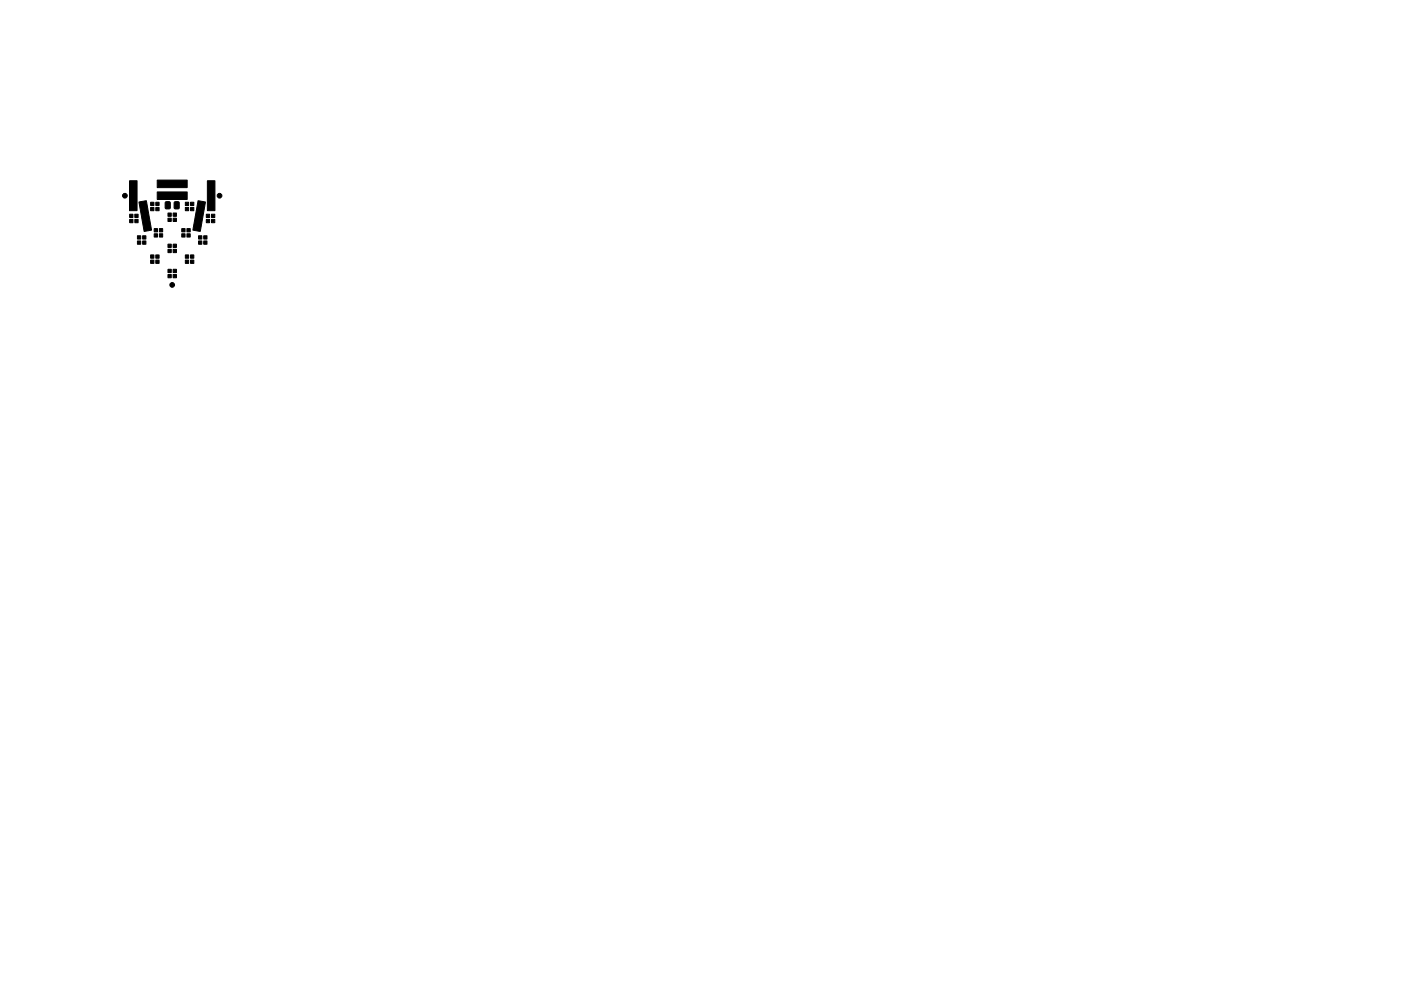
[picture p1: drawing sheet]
<svg xmlns="http://www.w3.org/2000/svg" width="297mm" height="210mm" viewBox="0 0 297 210" stroke-linecap="round" stroke-linejoin="round" font-family="sans-serif">
<g fill="#000" stroke="#000" stroke-width=".21">
<path d="M33.4 38.2h6.3v1.6h-6.3zM44 38.4h1.6l-.1 6.3h-1.5zM27.5 45.5h.7v.6h-.7zM27.5 46.6h.7v.6h-.7zM28.6 46.6h.7v.6h-.7zM28.6 45.5h.7v.6h-.7zM27.5 38.4h1.6l-.1 6.3h-1.5zM29.1 50h.7v.7h-.7zM29.1 51.1h.7v.7h-.7zM30.2 51.1h.7v.7h-.7zM30.2 50h.7v.7h-.7zM31.9 42.9h.7v.7h-.7z"/>
<path d="M31.9 44h.7v.7h-.7zM31.9 54.1h.7v.7h-.7zM31.9 55.2h.7v.7h-.7zM29.5 42.9l1.5-.3 1.1 6.2-1.5 .3zM32.7 48.5h.7v.7h-.7zM32.7 49.6h.7v.7h-.7zM33 44h.7v.7h-.7zM33 42.9h.7v.7h-.7zM33 55.2h.7v.7h-.7zM33 54.1h.7v.7h-.7zM33.4 40.7h6.3v1.6h-6.3zM33.8 49.6h.7v.7h-.7z"/>
<path d="M33.8 48.5h.7v.7h-.7zM35.1 42.9l.7-.1 .3 .1v1.2l-.2 .2h-.6l-.3-.1zM35.6 51.8h.7v.7h-.7zM35.6 52.9h.7v.7h-.7zM35.6 57.1h.7v.7h-.7zM35.6 58.2h.7v.7h-.7zM35.6 45.2h.7v.7h-.7zM35.6 46.3h.7v.7h-.7zM36.7 52.9h.7v.7h-.7zM36.7 51.8h.7v.7h-.7zM36.7 58.2h.7v.7h-.7zM36.7 57.1h.7v.7h-.7z"/>
<path d="M36.7 46.3h.7v.7h-.7zM36.7 45.2h.7v.7h-.7zM37 42.9l.7-.1 .3 .1v1.2l-.2 .2h-.6l-.3-.1zM38.5 48.5h.7v.7h-.7zM38.5 49.6h.7v.7h-.7zM39.3 42.9h.7v.7h-.7zM39.3 44h.7v.7h-.7zM39.3 54.1h.7v.7h-.7zM39.3 55.2h.7v.7h-.7zM39.6 49.6h.7v.7h-.7zM39.6 48.5h.7v.7h-.7zM40.4 44h.7v.7h-.7z"/>
<path d="M40.4 42.9h.7v.7h-.7zM40.4 55.2h.7v.7h-.7zM40.4 54.1h.7v.7h-.7zM42.1 50h.7v.7h-.7zM42.1 51.1h.7v.7h-.7zM42 42.6l1.6 .3-1.2 6.2-1.5-.3zM43.2 51.1h.7v.7h-.7zM43.2 50h.7v.7h-.7zM43.8 45.5h.6v.6h-.6zM43.8 46.6h.6v.6h-.6zM44.9 46.6h.6v.6h-.6zM44.9 45.5h.6v.6h-.6z"/>
<circle cx="26.5" cy="41.5" r=".5"/>
<circle cx="46.5" cy="41.5" r=".5"/>
<circle cx="36.5" cy="60.4" r=".5"/>
</g>
</svg>
